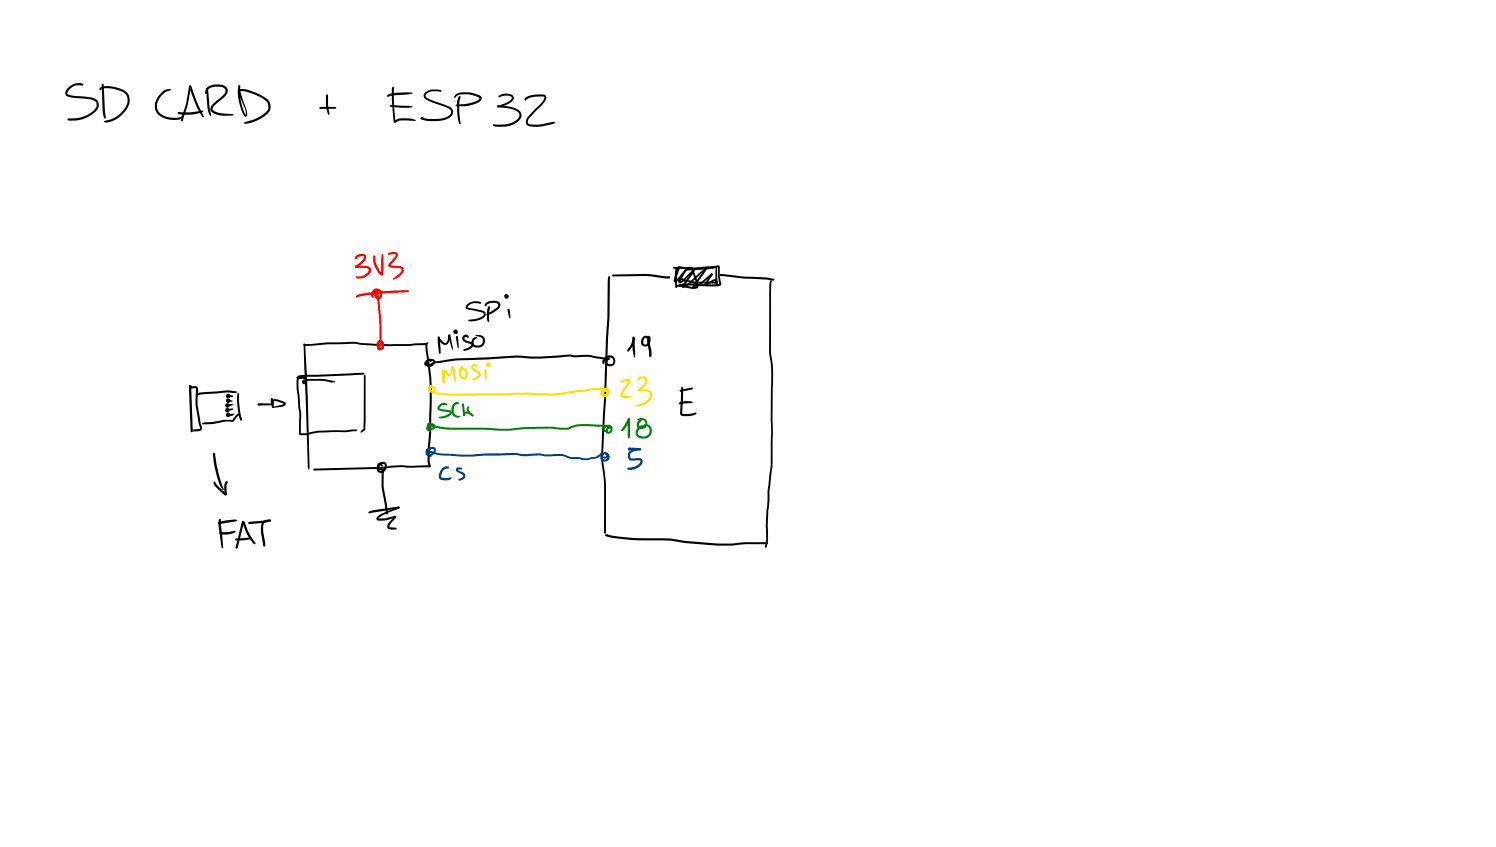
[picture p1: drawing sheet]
<svg xmlns="http://www.w3.org/2000/svg" width="449mm" height="254mm" viewBox="0 0 449 254" stroke-linecap="round" stroke-linejoin="round" font-family="sans-serif">
<g fill="#000">
<path d="M20.5 26.3a4.2 4.2 0 0 1 4.3-1.2l.2 .3-.3 .3a3.7 3.7 0 0 0-4.5 2.3l.4 .4 1.1 .3 5.6 .5a2.27 2.27 0 0 1 2.2 1.3 2.27 2.27 0 0 1-.4 2.5 9.7 9.7 0 0 1-8.7 3.1l-.2-.3 .4-.3a9.5 9.5 0 0 0 8.1-3.1l.3-.6a1.39 1.39 0 0 0-1-1.7l-7.5-1.1a1.34 1.34 0 0 1-1-1.1 1.34 1.34 0 0 1 .7-1.3zM30 26.4l.2-.2a9 9 0 0 1 8.1 1.8 4.6 4.6 0 0 1-1.2 5.9 6.8 6.8 0 0 1-5.9 2.7v-.3a7.7 7.7 0 0 0 7.1-6.3 2.98 2.98 0 0 0-2.9-3 6.7 6.7 0 0 0-4.9-.3l-.2 .3a.37 .37 0 0 1-.4-.2 .37 .37 0 0 1 .1-.4zM30.6 25.2l.2-.1 .3 .3 .4 7.7 .3 2.2-.3 .3-.3-.2-.4-2.2zM48.2 28.1l1.4-1.2 1.6-.2-.2 .5-.9 .2a4.8 4.8 0 0 0-2.6 6 4.7 4.7 0 0 0 2.9 1.7 5.6 5.6 0 0 0 3.6 0l.5-.2 .1 .1-.3 .6a6 6 0 0 1-4.8-.1 4 4 0 0 1-1.8-6.8zM53.4 33.6a24.1 24.1 0 0 0 7.3-.5l.3 .3a11.4 11.4 0 0 1-7.6 .7zM56.7 25.8l.3-.2 .3 .4-.9 5.2-1.5 5-.3 .2-.3-.4 1.4-4.6zM56.8 25.7h.4l.3 .4 1.5 4.3 2.1 4.6-.2 .3-.2-.3a39.5 39.5 0 0 1-3.9-8.8zM62.1 26.3a5.4 5.4 0 0 1 5.1-.6 1.89 1.89 0 0 1 1.2 1.7 1.89 1.89 0 0 1-1.1 1.7l-3.1 2.7a.85 .85 0 0 0-.5 .9 .85 .85 0 0 0 .7 .7l.2 .1a12.6 12.6 0 0 0 5.3 .7l.2 .2-.2 .3a12.4 12.4 0 0 1-4.9-.3l-1-.4a1.53 1.53 0 0 1-.9-1.3 1.53 1.53 0 0 1 .7-1.5l2.5-2.1a2.06 2.06 0 0 0 1.3-2.2l-.7-.6a6.1 6.1 0 0 0-3.7 0 1.74 1.74 0 0 0-1.1 1.3l-.1 .5h-.4v-.8zM61.9 26.4l.2-.1 .3 .3 .4 5.3 .6 2.7-.2 .2-.5-.7-.5-1.9zM71.6 25.5h.4a16.3 16.3 0 0 0 1.8 9.1l-.2-1.6-2-5.1a.86 .86 0 0 1 .1-1 .86 .86 0 0 1 1-.2 13.1 13.1 0 0 1 8.1 3.8 2.76 2.76 0 0 1-.2 3.2 11.6 11.6 0 0 1-7 3.4h-.3v-.4a10.5 10.5 0 0 0 7.1-4 2.74 2.74 0 0 0-1.8-3.3 11.5 11.5 0 0 0-6.4-2.1l1.9 6.8a.58 .58 0 0 1-.2 .9 .58 .58 0 0 1-.8-.5 14.6 14.6 0 0 1-1.5-9zM95.9 32.2l4.7-.1 .3 .2-.3 .3-4.5 .1-.2-.1zM97.9 28.4l.2-.1 .3 .3v3l.5 2.7-.3 .2-.3-.4-.5-2.2z"/>
<path d="M116.2 28.5l.9-.4 1.4-.2 3.4-.2h1.7l.2 .2-1.9 .5-4.5 .3-1 .4-.3-.3zM117 31.5l6.6 .3 .2 .2-1.1 .3h-2.5l-3-.3zM117.7 26.1l.3-.1 .3 .3-.2 .3 .1-.1v4.2l.5 5.7-.3-.1 1.2-.7a12 12 0 0 1 5 .4v.3l-4.6-.1-1.4 .6h-.4l-.7-7v-3.1zM126.2 35.4l.3-.2 .2 .4-.4 .1zM126.3 35.3h.8l-.7 .4-.2-.1zM127.5 27.8a4.4 4.4 0 0 1 5-.5l-.2 .2a5.2 5.2 0 0 0-4.2 .5l-.5 .7 .6 .7 6.5 2.5a1.86 1.86 0 0 1 1.2 1.9 1.86 1.86 0 0 1-1.4 1.7 11.5 11.5 0 0 1-8 .3l-.3-.3 .4-.3a12.2 12.2 0 0 0 7.2 0 1.81 1.81 0 0 0 1.5-1.8l-.8-.9-6.6-2.6a1.25 1.25 0 0 1-.4-2.1zM136.6 28.5a6.8 6.8 0 0 1 6.2-.3l.7 .2a1.17 1.17 0 0 1 1 1.3 1.17 1.17 0 0 1-1.1 1.1l-.9 .4a11.9 11.9 0 0 1-5.7 .6l-.2-.2 .2-.2a14.6 14.6 0 0 0 5.8-1l1-.5 .2-.5a7.7 7.7 0 0 0-6.8-.6l-.7 .6-.2-.2zM137.6 36.4h.3l.2 .6-.1 .2zM137.5 29l.3-.2 .4 .4a19.4 19.4 0 0 0-.1 7.8l-.1 .2a13.2 13.2 0 0 1-.5-8.2zM149.1 31.7l2.7 .1a5.2 5.2 0 0 1 4.5 2.2 2.09 2.09 0 0 1-.9 2.4 8.3 8.3 0 0 1-6.7 1.6 .55 .55 0 0 1-.6-.1 .55 .55 0 0 1-.1-.7l1.5 .2a8 8 0 0 0 5.1-1.1l.7-.6a1.37 1.37 0 0 0-.4-2.4l-2.2-.8-3.4-.3zM149.6 28.7l.6-.3a3.1 3.1 0 0 1 3.8 .5 1.63 1.63 0 0 1-1.2 2.1l-3.3 1.2-.4-.3 .2-.3a5.3 5.3 0 0 0 4.2-2.2v-.2a2.74 2.74 0 0 0-3.1-.3l-.8 .3-.1-.3zM157.5 29.4a8.1 8.1 0 0 1 6.1-.8 1.94 1.94 0 0 1-.8 2.6l-4.2 4.5a.87 .87 0 0 0-.3 1 .87 .87 0 0 0 .7 .6h.3a17.3 17.3 0 0 0 6.8-.8l.4 .3-.4 .3a14.9 14.9 0 0 1-7.2 .8 1.5 1.5 0 0 1-1.2-1.1 1.5 1.5 0 0 1 .5-1.6l4.5-4.6a1.19 1.19 0 0 0 .5-1.6h-.1a8.2 8.2 0 0 0-5.2 .8l-.3 .4-.2-.2z"/>
<path d="M140.1 91.3a3.7 3.7 0 0 1 3.3-.9l.7 .1 .3 .3-.3 .3-.8-.1a2.38 2.38 0 0 0-3 1.2l4.7 1 .7 .7a1.27 1.27 0 0 1-.6 1.4 6.3 6.3 0 0 1-4.5 1l-.2-.2 .3-.2a7.6 7.6 0 0 0 4.2-1.2l.2-.5-.2-.4-4.4-1a.82 .82 0 0 1-.8-.6 .82 .82 0 0 1 .4-.9zM145.7 90.9a3.2 3.2 0 0 1 4.3 .1 1.44 1.44 0 0 1-.4 1.6l-2.7 1.7-.8 .2-.2-.2 3.2-2.2 .3-.5-.1-.4a3.1 3.1 0 0 0-3.7 .7l-.3-.3zM146.5 91.9h.4l.1 .2-.3 1.6v2.7l-.2 .2a4.4 4.4 0 0 1-.4-3.4zM152.3 92.7l.2-.1 .4 .2 .2 2.4-.2 .2-.2-.1zM182.5 82.9h.4l.1 .2-.2 12.2-1.9 42.3a68.5 68.5 0 0 1 .9 16.1v6.1l-.3 .3-.3-.3v-6.1a69.1 69.1 0 0 0-.9-16.3l.9-17.4 .6-18.9 .4-5.8 .1-11zM183.6 82.4l10.3-.3 6.8 .7 .3 .4v.2l-.6 .1-6.8-.7-9.8 .1-.2-.1zM201.9 80.1h5.7l.3 .4 1.1 3.2a2.53 2.53 0 0 1 .1 2.7l-1.8 .2-4.1-.6-.3-.3 .2-.2a7.4 7.4 0 0 1 4.3 .5l1.5-.1-.3-1.5-1.3-3.8h-5.2zM203.2 80.1l.5-.2a35 35 0 0 0 10.8-.2l1-.1 .4 .3v2.8l.4 2a.66 .66 0 0 1 0 .8 .66 .66 0 0 1-.8 .2l-2.2 .2-5.3-.3a8.3 8.3 0 0 0-5.1 .6l-.4-.2 .2-.3a8.2 8.2 0 0 1 5.3-.6l5.3 .2 2.6-.2-.1 .1-.4-2.4v-2.7l-1 .2a36.7 36.7 0 0 1-10.8 .1zM202.6 85.8l.3-.1 .1 .5h-.3zM202.9 80.3l.2-.2 .2 .3-.2 .7zM202.9 80.2l.3-.2 .3 .4-.4 .2 .2-.1-.5 4.7-.4-.4v-1.7zM202.9 80.3l.2-.2 .3 .3-.3 5.6-.3 .2-.3-.2v-2.5z"/>
<path d="M203.6 80.1l.3-.2 .1 .3-1.4 4.1-.2-.2 .8-.6 2.5-2.9 .2-.1 .3 .3-2.6 3-.9 .8a.52 .52 0 0 1-.7-.3 .52 .52 0 0 1 .2-.7zM204.7 85.8l1.6-.7 5-4.5 .7-.2v.4l-6.1 5.1a.6 .6 0 0 1-.7 .4 .6 .6 0 0 1-.5-.5zM204.7 85.8h.4v.4l-.4-.1zM206 80.7l.2 .4-.2 .2-.2-.2zM206 80.7l8.2-.7 .3 .2-.5 .4-4.7 .4-2.9 .1-.6-.2zM205.7 80.6h.4v.4h-.5zM205.6 80.7l.5-.1v.3l-2.1 3.7-.1-.2 .9-.5 3.2-3.1 .2-.1 .3 .3-3.9 3.7a.65 .65 0 0 1-1 .1 .65 .65 0 0 1 .1-1zM208 80.8l.4-.1v.5l-3.3 5a.46 .46 0 0 1-.5-.4 .46 .46 0 0 1 .3-.5zM211.4 85.1h.4l-.2-.1 2.5-1.2a.79 .79 0 0 1 1.1 .7v.7l-.2 .3-.3-.3-.3-.9-2.6 1.3-.4-.1zM211.6 80.4l.5 .1-.1 .3-3.8 5.4-.1-.2 1.3-.7 3.9-3.2 .5 .2-5.2 4.1a.59 .59 0 0 1-.9 0 .59 .59 0 0 1 .2-.8zM213.3 82.1h.4v.4h-.4zM213.3 82.1h.4v.4l-2.1 3.1-.3-.3v-.2z"/>
<path d="M214.6 80.2l.3-.2 .2 .2 .1 3.7a.64 .64 0 0 1 .2 .6 .64 .64 0 0 1-.6 .5l-.2-1.5zM203.1 84l1.5-.5 .9 .4 2.9 .6h6.6l.3 .3-.4 .3-6.2-.1-3.4-.6-.7-.4-1 .4zM215.9 82.4l.5-.1v.3l-.4 .1zM216 82.3h1.6l5.5 .6 6.9 .3 2 .4 .3 .3-.4 .3-1.9-.4-6.9-.3-6.9-.7-.2-.1zM216 82.3l.3-.1 .2 .5-.4 .1zM231 84.2l.3-.2 .2 .3-.2 3-.1 18.4a37.1 37.1 0 0 1 .6 10.6v13.5l-.2 10.9a65.1 65.1 0 0 0-.9 11.2l-.4 6.7a13.5 13.5 0 0 1-.3 5.5l-.4 .2-.1-.4a15.4 15.4 0 0 0 .2-5.6l.4-6.4a62.9 62.9 0 0 1 1-11.3l.2-10.8-.1-13.5a38.5 38.5 0 0 0-.5-10.6v-18.4zM56.8 115.5l.2-.1 .4 .3-.1 .6-.3 .1-.3-.3zM57 116h.4l.1 .4h-.5zM57.1 115.9l1-.1a1.01 1.01 0 0 1 1.1 .2 1.01 1.01 0 0 1 .2 1.1v.7a21.2 21.2 0 0 0 .7 8.2l.5 2.2-.1 .7-.7 .4h-1.9l-.1-.2 .3-.3 1.9-.2-.4-1.5a29 29 0 0 1-.9-8.8l.1-1.9-1.6 .1-.3-.3zM57 116h.5v.4l-.4 .1zM56.8 115.5h.5v.5h-.5zM56.8 115.5h.5l.1 .3 .4 13.5-.3 .3-.3-.3-.5-12.8z"/>
<path d="M58.9 118l1.6-.3 7.2-.6 2.7 .2 .8 .3a2.93 2.93 0 0 1-2.3 .1l-8 .5-1.8 .4-.3-.3zM58.9 118.1l.4 .1v.4h-.4zM68.2 118.6l1.4-.1 .3 .3-.3 .3h-1.2l-.3-.3zM68.2 120.1l1.6 .1-1.3 .4-.2-.1zM71.2 118l.3-.2 .2 .1a23 23 0 0 0 .6 7l.3 .9a.28 .28 0 0 1-.2 .4 .28 .28 0 0 1-.3-.3 17.7 17.7 0 0 1-1-6.5zM81.3 119.6l.2-.1 .3 .2 .3 2.4-.2 .2a2.78 2.78 0 0 1-.6-2.7zM89.1 112.9h2.2l.3 .3-.3 .3-2 .1-.4-.3zM89.1 113h.4l.1 .5h-.5zM89.3 112.9l.2-.2 .3 .2-.3 .3zM89.4 112.7l1.8-.3 17.4-.6 .8 .3-.2 .2-3.6 .2-16.1 .7zM89.3 112.9l.2-.2 .4 .4-.2 .1zM91 113.9l.6-.2a18.8 18.8 0 0 1 9 .8 6.5 6.5 0 0 1-3.5-.3l-5.9 .1z"/>
<path d="M90.9 114.1l.3-.2 .2 .2-.2 .2zM91 103.3l7.2-.6 7.7-.2 3 .4 8.2 .3h5.6l5.7-.5a.67 .67 0 0 1-.9 .8l-10.4 .3-8.2-.3-3-.4-7.6 .2-7.1 .4zM89.2 113.4l.9-.4a1.33 1.33 0 0 1 1.5 .2l-.3 .3-1.2 .1-.6 .4 .1 2.7 .7 7.2-.1 6.2-.1-.2h1.7l3.7-.7 7.9-.1 3.4-.3 .3 .1-.1 .3-3.6 .4-7.8 .1-3.9 .8-1.9-.1v-6.5l-.8-7.8v-2.1zM91.1 103l.4 .2 .8 15.4 .6 21.8-.3 .4-.3-.4zM109.2 112.5l.3-.1 .2 .3-.1 16.1-.2 .3-1.2 .7-.1-.2 .4-.6 .6-.4-.1 .2zM127.7 103.1l.2-.1 .3 .3 1.2 11.8-.1 14-.3 4.5-.1 5a1.02 1.02 0 0 1-.1 1.5l-.3-.3-.3-1.6 .5-9.1 .2-14-1.3-10.4zM203.9 117l3.7-.8 .3 .3-.3 .3-3.4 .7-.3-.1zM204.4 116.2l.5 .1-.1 .6-.4-.1zM204.3 116.3l.3-.2 .3 .3-.3 7.6a6.6 6.6 0 0 0 4-.3l.3 .2a2.6 2.6 0 0 1-2.6 .9h-1.2a.92 .92 0 0 1-1.1-.8zM60.8 126.8l3.1-.3 3.2-.6 2.6 .1 1.6-1.9h.4v.2l-1.9 2.2-1.8-.1-4 .7-1.8 .1-1.4 .1-.2-.3zM63.9 135.8l.3-.1 .3 .3 1.2 6.4 1.4 4.4-.2 .2a19.4 19.4 0 0 1-2.7-8zM68.2 121.4l1-.3 .8 .2-1.7 .7-.3-.3z"/>
<path d="M68.1 122.7l1.5-.2 .4 .2-.3 .3-1.4 .2h-.2zM68.3 124.2l1.8-.2 .2 .2-.8 .5a.71 .71 0 0 1-.8 .2 .71 .71 0 0 1-.4-.7zM68.4 124.2h.3l-.1 .5h-.3zM77.3 121l4.5 .1v-.5l-.4-.7-.1-.4a.93 .93 0 0 1 .8 1.2l-.1 .6-.5 .2-3.9 .1-.3-.1zM81.5 119.5l.3 .2-.2 .3-.4-.3zM81.8 119.8l1.2-.1 2.3 .8a.72 .72 0 0 1 .4 .8 .72 .72 0 0 1-.7 .6l-3 .4v-.3l3.2-.9-3-.9-.1 1.9-.2 .2-.2-.2zM81.9 121.9l.2 .2-.2 .2-.2-.2zM113.4 139.1l.7-.1 .8 .6-.3 .3-.7-.4-.2 .4v1l.7 .3a1.3 1.3 0 0 0 .7-2l-1 .2-.3 .5v.5a.91 .91 0 0 1 1.3 .8v.3a25.8 25.8 0 0 0 .9 9.6l.4 2.9-.3 .3-.4-.3-.3-2.8a27.5 27.5 0 0 1-.9-10v-.2a1.17 1.17 0 0 1-1.4-.7 1.17 1.17 0 0 1 .6-1.5 1.4 1.4 0 0 1 2-.1 1.4 1.4 0 0 1 .1 2 1.48 1.48 0 0 1-2 1 1.48 1.48 0 0 1-.7-2.2zM203.8 120.7l2.3-.4h1.1l.6 .3-.6 .3-3.3 .4-.3-.3zM64.1 144.5l.5 .1 .6 1 2.6 2.4-.4 .2-.1-3 .5-.9h.4l-.3 1.4 .1 1.9a.61 .61 0 0 1 .1 .7 .61 .61 0 0 1-.6 .3l-2.9-2.7-.6-1.1zM65.4 156.6l2.3-.5 2.4-.3h.8l.2 .3-.5 .3-4.9 .8-.3-.1zM65.9 159.7l4.5-.5 .3 .2-1.1 .6-1.6 .3-1.9-.1-.3-.3z"/>
<path d="M65.7 155.7h.5l.1 .2 .6 8.3-.2 .2-.2-.2-.6-4.1a9.6 9.6 0 0 1-.2-4.4zM72.7 156.3l.4-.1 .2 .3 1.1 2.8 2.2 3.5v.4h-.2l-.5-.3-1.6-2.4-1.6-3.7zM74.5 156.6l6.5-.8 .3 .3a3.1 3.1 0 0 1-2.4 .7l-4.1 .4-.3-.1zM78.9 156.4l1.1-.5a.72 .72 0 0 1 1.2 .4l-.7 .1a1.48 1.48 0 0 0-1.6 1.8l.6 4.5 .1 1-.3 .3-.3-.3-.7-3.8a4.1 4.1 0 0 1 .6-3.5zM94 140.6l20.7-.6 5.7-.5 2.5 .2 5.8-.2 .6 .3-.6 .3-5.8 .1-2.4-.1-5.8 .5-20.4 .5-.3-.1zM110.7 153.4l1.6-.4 7.1-1.1 .5 .3-.3 .3-8.8 1.5-.3-.3zM118.3 154.8h.4l.1 .4h-.4zM118.4 154.8a.35 .35 0 0 1 .4 .2 .35 .35 0 0 1-.2 .5l-1.4 1.5-.4 1 1.9 .2 .3 .2-.1 .3h-2.1a1.02 1.02 0 0 1-.3-1.7zM113.3 154.8l1.7-1 4.8-1.8-.1 .5-4.5 1.8-1.7 1.2h1.8l2.9-.7a.31 .31 0 0 1 .5 0 .31 .31 0 0 1-.2 .5l-1 .3a5.9 5.9 0 0 1-4.5 .2l-.1-.4zM72.7 156.3h.5l.1 .2-2 7.8-.3 .3-.3-.4zM70.5 161.5l3.8-.3 1.3 .2-1.2 .4-1.5 .3h-2.1l-.3-.1zM181.7 160.3l.3-.1a64.1 64.1 0 0 0 16.8 1.2l2.5 .1 4.2 .7 9.6 .8h4.4l4.2-.4h6.4l.3 .3-.3 .3h-6.6l-4 .4h-3.6l-11.6-.9a35.6 35.6 0 0 0-10.4-.6 45.8 45.8 0 0 1-12.1-1.3z"/>
<path d="M181.7 160.3l.5 .1-.1 .3-.5-.1z"/>
<circle cx="57" cy="26" r=".32"/>
<circle cx="119.6" cy="152.2" r=".27"/>
<circle cx="181.9" cy="160.5" r=".3"/>
</g>
<g fill="#000">
<path d="M151.4 88.6l.5-.2 .2 .3-.4 .4z" fill-rule="evenodd"/>
<path d="M151.5 88.5h.6l-.4 .7-.3-.5z" fill-rule="evenodd"/>
<path d="M91.2 114.3l.3-.2 .1 .2-.2 .4z" fill-rule="evenodd"/>
<path d="M91.4 114.2l.2 .3-.2 .2-.3-.2z" fill-rule="evenodd"/>
<circle cx="151.9" cy="88.8" r=".4"/>
<circle cx="151.9" cy="88.9" r=".71"/>
<circle cx="68.4" cy="118.8" r=".71"/>
<circle cx="91.3" cy="114.5" r=".71"/>
<circle cx="68.2" cy="121.6" r=".71"/>
<circle cx="68.2" cy="123" r=".71"/>
<circle cx="68.4" cy="120.2" r=".71"/>
<circle cx="68.4" cy="124.4" r=".71"/>
</g>
<g fill="#f00">
<path d="M113 87.6l.2-.1a.87 .87 0 0 1 .4 1.2 79.7 79.7 0 0 1 .9 14.2l.1 .3a.9 .9 0 0 1 .5 1.3 .9 .9 0 0 1-1.5 .1 1.28 1.28 0 0 1-.6-1.8 1.28 1.28 0 0 1 1.8-.5 1.51 1.51 0 0 1 .3 1.9 1.51 1.51 0 0 1-1.8 .7 1.15 1.15 0 0 1 .3-1.7l.7-.1-.1 .5-.4 .4v.4h.3l.5-.5-.1-1-.6-.2-.3 .9 .3 .4 .7 .2-.7-1.3a76.1 76.1 0 0 0-1-14.6z"/>
<path d="M106.8 88.7l.2-.1a52.6 52.6 0 0 1 15.6-1.5l-.2 .5a70.2 70.2 0 0 0-15 1.5l-.6 .1z"/>
<path d="M111.9 87l.8-.5 1 .1a1.57 1.57 0 0 1 1 1.8 1.57 1.57 0 0 1-1.6 1.3l-.1-.1a1.19 1.19 0 0 1-.7-1.2 1.31 1.31 0 0 1 .7-1.6l.6 .1 .2 .2-.7 .4-.1 1.2 .5 .4 .4-.3v-1.3l-.5-.3h-.5l-.7 .6-.2 1.5a1.15 1.15 0 0 1-.4-1.9z"/>
<path d="M106.8 76.7a2.17 2.17 0 0 1 2.9-.1 2.78 2.78 0 0 1-1.7 2.9l-1.2 .8-.3-.5a4.6 4.6 0 0 0 2.7-2.8l-.1-.2a2.15 2.15 0 0 0-1.9 .5l-.3 .3h-.4l-.1-.3z"/>
<path d="M106.6 79.7l.5 .1-.1 .4-.5-.1z"/>
<path d="M106.6 79.7h2.9a1.49 1.49 0 0 1 1.8 1 1.49 1.49 0 0 1-.9 1.8 2.94 2.94 0 0 1-3.5 .7l.1-.6 .3 .4a3.7 3.7 0 0 0 3.3-1.8v-.4l-.3-.3-3.5-.2-.3-.3z"/>
<path d="M112 76.6l.3-.1 .3 .4v1.2a7.5 7.5 0 0 0 2 3.8l.2 .4-.3 .3a2.78 2.78 0 0 1-1.7-2l-.8-2z"/>
<path d="M114.6 76.2l.3 .1 .1 .5-.1 5.3a.43 .43 0 0 1-.2 .4 .43 .43 0 0 1-.4 0l.1-5.7z"/>
<path d="M116.5 75.9l.6-.2a1.52 1.52 0 0 1 2.2 .4v.6l-.4 .7-1.9 2.1 2.8 .3a1.28 1.28 0 0 1 1.2 .8 1.28 1.28 0 0 1-.3 1.4l-.7 .7-1.5 1-.6 .2-.2-.2 .2-.2a5.7 5.7 0 0 0 2.4-2.1l.1-.6-.3-.3-2.8-.3a.72 .72 0 0 1-.8-.4 .72 .72 0 0 1 .3-.9l1.5-1.7 .4-.8-.8-.2-1.3 .3-.3-.3z"/>
</g>
<g fill="#000">
<path d="M128.2 107.8l.7-.2 .6 .7-.3 .3-.6-.4-.2 .8 .2 .4 .9-.2 .4-.9a1.51 1.51 0 0 0-2 .8 1.59 1.59 0 0 0 1.8-.4l.7-.3a65.9 65.9 0 0 1 13.1-1.1l11.5-.7a70.1 70.1 0 0 0 15.9-.3l1.3 .2 4.5-.1 5.7 1-.1 .1 .1-.2a.35 .35 0 0 1 .5 .4 .35 .35 0 0 1-.5 .3l-5.7-1-4.5 .1-1.2-.2a65.2 65.2 0 0 1-15.1 .4l-12.4 .6a63.6 63.6 0 0 0-13 1.1l-.5 .2a1.63 1.63 0 0 1-2.8-.1 1.9 1.9 0 0 1 3.3-.8 1.52 1.52 0 0 1-1 1.6 1.52 1.52 0 0 1-1.8-.6l.1-.9zM131.6 101.8l.2-.2 .3 .3a.27 .27 0 0 1-.4 .3 .27 .27 0 0 1-.1-.4zM131.8 101.6l.3 .3-.2 .2-.4-.2zM131.4 101l.2-.1 .3 .3 .3 4.6-.3 .3-.2-.3-.3-2.5zM131.6 101.7h.5l1 1 .8 .1a2.62 2.62 0 0 0 .5-2.1l.3-.4 .3 .4a2.41 2.41 0 0 1-1.3 2.7l-1.2-.4-.8-.9zM134.5 100.4h.4v.5h-.4zM134.5 100.4h.4l.2 .3 .8 3.9-.1 .3-1.4-4zM136.8 100.8l.3-.1 .3 .3 .2 3.2-.2 .2zM139 100.7l.9-.4a.77 .77 0 0 1 .7 .9l-1-.2-.3 .6 .6 .5 1.5 .5a1 1 0 0 1 .6 1 1 1 0 0 1-.7 .9l-1.4 .6-.8 .1-.2-.2 2.1-1.1 .3-.7a4.4 4.4 0 0 1-2.5-1.2l-.1-.6zM142.6 100.6l.2-.1a2.4 2.4 0 0 1 2.3 .5 2.08 2.08 0 0 1-.7 3 2.08 2.08 0 0 1-2.9-.9 1.62 1.62 0 0 1 .8-1.9l.5-.2 .3 .3-1 .9a1.1 1.1 0 0 0 .3 1.3 1.1 1.1 0 0 0 1.4 .1l.1-.1a1.31 1.31 0 0 0 .9-1.2 1.31 1.31 0 0 0-.9-1.3zM182.4 107.3l.5 .1v.4l-.5-.1zM181.3 107.2a1.77 1.77 0 0 1 2.7-.3 1.77 1.77 0 0 1-.3 2.8 1.36 1.36 0 0 1-2.1-.6 1.36 1.36 0 0 1 1.2-1.8l.1 .5h-.4l-.3 .6a.66 .66 0 0 0 .2 .7 .66 .66 0 0 0 .7 .1l.4-.1a1.16 1.16 0 0 0 .1-1.8 1.16 1.16 0 0 0-1.8 .4l-.4 .6a.6 .6 0 0 1-.6 .8l-.1-1z"/>
<path d="M189.8 101a.64 .64 0 0 1 .6 .4 .64 .64 0 0 1-.1 .7l-.6 1.7-1.3 1.7-.3-.4 .8-1.2a4.2 4.2 0 0 0 .8-2.6zM189.8 101h.5l.1 .3 .1 4.1-.2 1.8a14.5 14.5 0 0 1-.6-5.9zM192.9 101a.96 .96 0 0 1 1.4-.1l.4 .5-.1 .3-1.1-.4-.5 .8v1l.8 .2a1.66 1.66 0 0 0 .7-2l.3-.1 .1 1.5 .5 2.8v1.2l-.3 .4-.4-.4-.6-5.3a.59 .59 0 0 1 .8-.6 .59 .59 0 0 1 .3 .9 1.65 1.65 0 0 1-.7 1.9 1.65 1.65 0 0 1-1.9-.1 2.14 2.14 0 0 1 .3-2.5z"/>
</g>
<g fill="#000">
<path d="M136.4 99.6l.6-.4 .1 .5-.2 .2z" fill-rule="evenodd"/>
<path d="M136.7 99.5h.4v.6l-.4-.3z" fill-rule="evenodd"/>
<circle cx="136.6" cy="99.5" r=".71"/>
<circle cx="136.7" cy="99.4" r=".35"/>
</g>
<g fill="#fd0">
<path d="M128.9 115.7l.5-.2 .4 .4-.3 .3-.2-.1 .1 1h.6l.2-.4-.2-.3h-.8l-.4 .8a.33 .33 0 0 1 .2 .4 .33 .33 0 0 1-.5 .1 .33 .33 0 0 1-.2-.4l-.1-.5a1.28 1.28 0 0 1 1.3-1.1 1.28 1.28 0 0 1 1.3 1.2 1.18 1.18 0 0 1-1.8 .7 1.18 1.18 0 0 1-.1-1.9z"/>
<path d="M132.6 110.8l.2-.1 .3 .3 .3 3.6a.43 .43 0 0 1-.6 0 .43 .43 0 0 1-.1-.5z"/>
<path d="M133.1 114.3l.3 .2-.2 .3-.3-.2z"/>
<path d="M133.3 111l.6 .1 .9 1.2 .6-2.3 .5-.1-.5 2.4a.65 .65 0 0 1-.5 .5 .65 .65 0 0 1-.7-.2l-.7-1.1 .1-.1-.2 3.2-.4 .2-.1-.2 .1-2.8z"/>
<path d="M135.6 109.8l.4 .3-.2 .3-.4-.3z"/>
<path d="M135.5 109.9h.5l.4 1 .4 3.2-.2 .4-.3-.3z"/>
<path d="M138.2 109.9l.3-.2 .3 .3-.4 1.1v1.4l.4 .5 .7 .1a1.46 1.46 0 0 0-1.1-2.3l-.4-.2a1.35 1.35 0 0 1 1.4-.2 1.35 1.35 0 0 1 .9 1.2 1.41 1.41 0 0 1-1 2.2l-1.2-.6a2.66 2.66 0 0 1-.2-2.8z"/>
<path d="M141.6 109.4l.6-.2a.98 .98 0 0 1 1 .7l-1-.1-.3 .4 2 1.4a.89 .89 0 0 1-.1 1.5l-1.7 .9h-.4l.1-.4 1.9-1.3-1.4-1a1.11 1.11 0 0 1-.9-.7 1.11 1.11 0 0 1 .2-1.2z"/>
<path d="M145.4 110.8l.2-.1 .3 .3 .1 2.1-.2 .9-.4-.9z"/>
<path d="M129.5 117.3a29.5 29.5 0 0 0 7.9 .7l21-.3 7.6 .3 12.4-1.6h2.2l1.3 .5 .1 .2a1.1 1.1 0 0 1-1.6-.1h-2.9l-11.7 1.6-7.4-.3-17.9 .4-7.5-.2a6.3 6.3 0 0 1-3.5-1z"/>
<path d="M180.6 116.5a1.38 1.38 0 0 1 2.1 1 1.38 1.38 0 0 1-1.6 1.6l-.5-.1a1.22 1.22 0 0 1-.4-1.5 1.22 1.22 0 0 1 1.2-.7h.4l.1 .5-.9 .2-.3 .7 .4 .3 .7-.2 .2-.8-.3-.5h-.5l-.3 .6a.66 .66 0 0 0 .8 .6 .66 .66 0 0 0 .5-.8l-.1-.5-.6-.4a1.17 1.17 0 0 1 1.4 .9 1.17 1.17 0 0 1-.9 1.4 1.36 1.36 0 0 1-1.6-.5 1.36 1.36 0 0 1 .2-1.8z"/>
<path d="M186.2 114.2l.6-.3a1.72 1.72 0 0 1 2.3 .1l-.3 1.1-1.9 2.8-.2 .7 2.6 .2a2.3 2.3 0 0 1-3.2 0l.2-1.2 2.2-3.3-1 .1-1.1 .4-.3-.3z"/>
<path d="M191.5 113.3l.4-.3a1.51 1.51 0 0 1 2.1 .4 1.51 1.51 0 0 1-.3 2.1l-1.8 1.7h-.5v-.4a5 5 0 0 0 2.2-2.5l-.1-.6-.4-.2-1.9 .5-.1-.2z"/>
<path d="M191.4 116.7l.6 .2-.1 .3-.5-.2z"/>
<path d="M191.4 116.7h2a1.9 1.9 0 0 1 2 .9 1.9 1.9 0 0 1-.1 2.2 5.2 5.2 0 0 1-4.9 1.9v-.1a9.9 9.9 0 0 0 3.8-1.7l.7-.7 .1-.6a1.25 1.25 0 0 0-1.6-1.3h-1.8l-.2-.3z"/>
</g>
<g fill="#fd0">
<path d="M146.5 109.1l.4 .3-.4 .4-.2-.4z" fill-rule="evenodd"/>
<circle cx="146.5" cy="109.4" r=".37"/>
<circle cx="146.5" cy="109.4" r=".71"/>
</g>
<g fill="#008000">
<path d="M128.3 126.9h.4l.4 1.3h.7l.1-.5-.9-.1-.3 .4-.1 .6 .7 .6a1.07 1.07 0 0 1-1.4-.4 1.07 1.07 0 0 1 .4-1.5l.5-.4 1 .1a1.06 1.06 0 0 1 .7 1.5 1.06 1.06 0 0 1-1.6 .3l-.7-.8z"/>
<path d="M131.8 121.4l.8-.5a1.48 1.48 0 0 1 1.6 .4l-.3 .3-.5-.2a1.56 1.56 0 0 0-1.6 1.1l3 .5a.85 .85 0 0 1 .7 .8 .85 .85 0 0 1-.6 .9 3.5 3.5 0 0 1-3.4 .5l2.4-.7 1-.8-2.1-.3a1.19 1.19 0 0 1-1.6-1.2z"/>
<path d="M136.1 120.9l.7-.3 .8 .1v.4l-.8 .2a1.9 1.9 0 0 0-.8 2 1.9 1.9 0 0 0 1.7 1.4l.4 .1a1.66 1.66 0 0 1-2 .1 1.66 1.66 0 0 1-.7-1.9l.2-1.1z"/>
<path d="M138.7 121h.2l.3 .2 .3 3.2-.3 .3-.3-.2z"/>
<path d="M139 124.2h.4v.4l-.3 .1z"/>
<path d="M139.2 123.7a2.28 2.28 0 0 1 2.8 .8v.3l-.5-.1a2.1 2.1 0 0 0-1.8-.7l-.3 .6h-.4z"/>
<path d="M140.2 122h.5l-.1 .5a1.97 1.97 0 0 0 1.3 1.9l.1 .4a.62 .62 0 0 1-.9-.4l-1.1-1.5z"/>
<path d="M129.4 127.3a.28 .28 0 0 1 .4 .2 .28 .28 0 0 1-.4 .3l-.3-.2z"/>
<path d="M129.2 127.4l.5 .1-.1 .3-.4-.2z"/>
<path d="M129.2 127.4l.4-.1a26.1 26.1 0 0 0 9.9 1l13 .3 5.2-.5 8.1-.1a8.8 8.8 0 0 0 5.3-.1 14.9 14.9 0 0 1 8-.5l3.2 .2 .6 .3-.1 .3 .2 .1-.5 .4-.2 .7 .5-.1 .4-.5-.3-.7-.9-.1-.6 .7 .7 .3a.53 .53 0 0 1-.4 .5 .53 .53 0 0 1-.6-.2 1.34 1.34 0 0 1 .2-1.7 1.34 1.34 0 0 1 1.7-.1l.6 .6v1.1a1.04 1.04 0 0 1-1.5 .8 1.04 1.04 0 0 1 0-1.8l.1-.1a.55 .55 0 0 1 .7-.4 .55 .55 0 0 1 .4 .6l-.5 .2-1.1-.5-3.5-.1a12.4 12.4 0 0 0-7.5 .8 14.4 14.4 0 0 1-5.4-.2l-7.6 .1-5.2 .6-13-.3a24.4 24.4 0 0 1-10.2-1.1z"/>
<path d="M188.3 125.7l.5-.1 .1 .4a7.4 7.4 0 0 1-2.4 3.4l-.2-.3 .1-.2z"/>
<path d="M188.3 125.6l.3-.1 .4 .4-.1 5.2a.28 .28 0 0 1-.3 .4 .28 .28 0 0 1-.2-.4z"/>
<path d="M191.3 125.7a1.87 1.87 0 0 1 2.2-.1l.1 .1a1.67 1.67 0 0 1-.1 2.5 1.67 1.67 0 0 1-2.4-.4l.1-1.3 .7-.6h.5l-.1 .5-.6 .7a.91 .91 0 0 0 .9 1 .91 .91 0 0 0 .9-1v-.6l-.4-.4-1.1-.2-.6 .2z"/>
<path d="M191.4 128.2a1.6 1.6 0 0 1 2.5-.2l-.3 .3-.4-.2a1.5 1.5 0 0 0-1.7 .8 1.5 1.5 0 0 0 .3 1.8 1.89 1.89 0 0 0 2.4-.1 1.89 1.89 0 0 0 .5-2.2l-1.5-1a1.95 1.95 0 0 1 2.3 1 1.95 1.95 0 0 1-.6 2.4 2.51 2.51 0 0 1-4.3-.9l.2-.9z"/>
<circle cx="188.6" cy="125.8" r=".34"/>
</g>
<g fill="#004080">
<path d="M127.9 134.6l.6-.3a.45 .45 0 0 1 .5 .3 .45 .45 0 0 1-.2 .6l-.3-.3-.2 .6a.56 .56 0 0 0 .2 .7 .56 .56 0 0 0 .7-.1l.7-.6a.47 .47 0 0 0 .2-.8h-.3a.89 .89 0 0 0-1 .7l-.1 .8 .3 .3a.34 .34 0 0 1 .3 .3 .34 .34 0 0 1-.2 .4 .34 .34 0 0 1-.4-.2l-.2-.1a1.69 1.69 0 0 1-.1-2.2 1.69 1.69 0 0 1 2.1-.5 1.74 1.74 0 0 1-.6 2.2 1.74 1.74 0 0 1-2.2-.2v-1z"/>
<path d="M129.1 135.3l.4 .1 .1 .4-.5-.1z"/>
<path d="M129.1 135.4l.2-.2 .3 .4-.3 .2z"/>
<path d="M129.3 135.2l2.7 .7 6.6 .4 16.2-.5 2.3 .4 4.5-.2 2.2 .3 4.3-.2 1 .2 2.1 .7 3.2 .2a6.2 6.2 0 0 0 3.6-.2l.9-.1 1.3-1 .4 .3-.5 .5-1 .7-1.7 .3a6.5 6.5 0 0 1-4.1 0l-2.2-.1-2.6-.8-4.7 .1-2.2-.3-3.6 .2-3.2-.4-8.7 .2-4.6 .3h-4l-6.2-.5-2.2-.7z"/>
<path d="M180.1 135.9h.4l.3 .8 .3 .2h.6l.2-.7-.7 .1-.5 .9 .2 .5h.7l.5-.2 .1-.7-.9-.7a1.19 1.19 0 0 1 1.6 .9 1.19 1.19 0 0 1-1.3 1.4 1.29 1.29 0 0 1-1.5-.7 1.29 1.29 0 0 1 .5-1.6 1.03 1.03 0 0 1 1.8-.1 1.03 1.03 0 0 1-1 1.5h-.6a1.1 1.1 0 0 1-.8-1.2z"/>
<path d="M132.6 140.4l.9-.5 1.1 .1v.4l-.6 .2a1.94 1.94 0 0 0-1.4 2.6l1.5 .1 1.3-.2a.91 .91 0 0 1-1.3 .9h-1.5a1.41 1.41 0 0 1-.7-2.4z"/>
<path d="M137 140.3l.5-.2 .9 .2 .1 .5-1.1 .1 1.5 .8a1.2 1.2 0 0 1 .7 1.2 1.2 1.2 0 0 1-1 1.1l-.6 .2-.6-.3 1.5-1.1-.1-.4-1-.5a.92 .92 0 0 1-1-.5 .92 .92 0 0 1 .2-1.1z"/>
<path d="M188.5 134.3l.6-.1 2.9 .2 .3 .3-.3 .4-3.2-.1 .2-.1-.3 .1-.4-.3z"/>
<path d="M188.8 135.4a4.6 4.6 0 0 1 3.4-.9l.1 .2-.3 .4a3.9 3.9 0 0 0-2.8 .8l-.2 .7 .2 .8h2.1a1.18 1.18 0 0 1 1.4 .6 1.18 1.18 0 0 1-.4 1.5 4.3 4.3 0 0 1-4 1.3l-.1-.2 .3-.4a3.7 3.7 0 0 0 3.5-1.6l-.1-.5h-1.8a1.43 1.43 0 0 1-1.6-.4 1.43 1.43 0 0 1-.1-1.6z"/>
<circle cx="188.7" cy="134.7" r=".38"/>
</g>
</svg>
